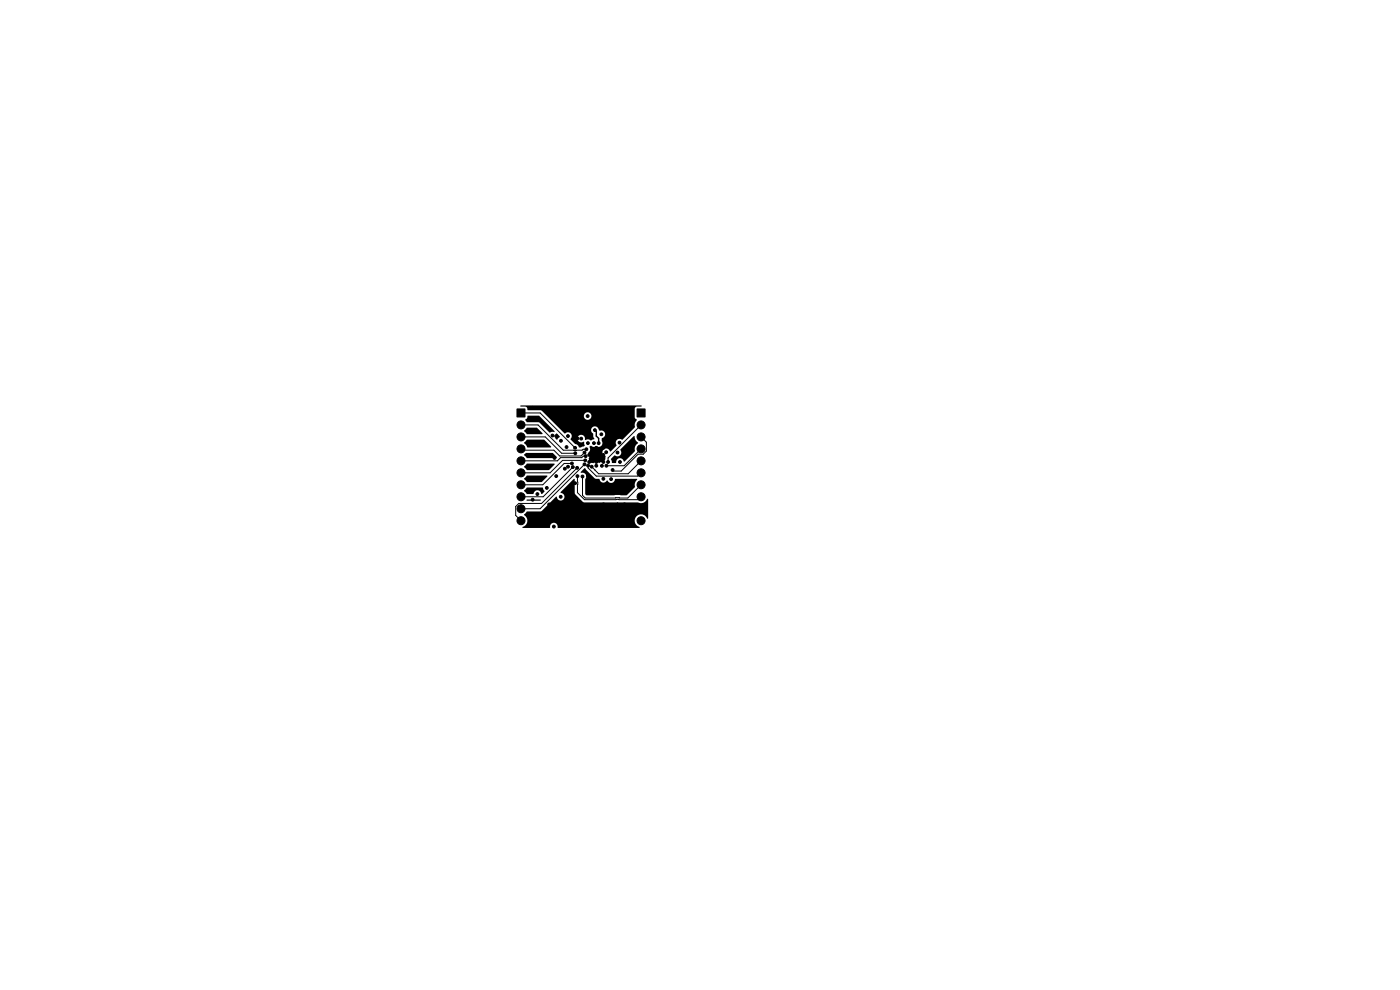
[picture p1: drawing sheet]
<svg xmlns="http://www.w3.org/2000/svg" width="297mm" height="210mm" viewBox="0 0 297 210" stroke-linecap="round" stroke-linejoin="round" font-family="sans-serif">
<g fill="#000" stroke="#000" stroke-width=".21">
<path d="M109.7 86.8h1.7v1.7h-1.7zM135.1 86.8h1.7v1.7h-1.7z"/>
<circle cx="110.5" cy="97.8" r=".85"/>
<circle cx="110.5" cy="90.1" r=".85"/>
<circle cx="110.5" cy="95.2" r=".85"/>
<circle cx="110.5" cy="92.7" r=".85"/>
<circle cx="113" cy="91.5" r=".3"/>
<circle cx="113" cy="89" r=".3"/>
<circle cx="113" cy="96.5" r=".3"/>
<circle cx="113" cy="94" r=".3"/>
<circle cx="113" cy="99" r=".3"/>
<circle cx="113" cy="86.5" r=".3"/>
<circle cx="117.2" cy="92.4" r=".3"/>
<circle cx="117.5" cy="87" r=".3"/>
<circle cx="117.6" cy="97.1" r=".3"/>
<circle cx="118" cy="92.5" r=".3"/>
<circle cx="119" cy="93.5" r=".3"/>
<circle cx="119" cy="88.5" r=".3"/>
<circle cx="119.8" cy="99.4" r=".3"/>
<circle cx="120.2" cy="94.8" r=".3"/>
<circle cx="120.5" cy="92.5" r=".3"/>
<circle cx="120.5" cy="99" r=".3"/>
<circle cx="121" cy="90" r=".3"/>
<circle cx="121.3" cy="98.3" r=".3"/>
<circle cx="121.5" cy="99.1" r=".3"/>
<circle cx="122" cy="95" r=".3"/>
<circle cx="122" cy="96.2" r=".3"/>
<circle cx="122.4" cy="99.2" r=".3"/>
<circle cx="122.5" cy="93" r=".3"/>
<circle cx="123.3" cy="93" r=".3"/>
<circle cx="124" cy="96" r=".3"/>
<circle cx="124" cy="98.5" r=".3"/>
<circle cx="124.2" cy="97.7" r=".3"/>
<circle cx="124.2" cy="96.8" r=".3"/>
<circle cx="124.4" cy="95.3" r=".3"/>
<circle cx="124.7" cy="88.3" r=".3"/>
<circle cx="124.7" cy="94" r=".3"/>
<circle cx="124.8" cy="98.8" r=".3"/>
<circle cx="125" cy="98" r=".3"/>
<circle cx="125" cy="96.5" r=".3"/>
<circle cx="125.5" cy="99" r=".3"/>
<circle cx="126" cy="94" r=".3"/>
<circle cx="126.2" cy="91.2" r=".3"/>
<circle cx="126.5" cy="95" r=".3"/>
<circle cx="126.5" cy="96.5" r=".3"/>
<circle cx="126.5" cy="98" r=".3"/>
<circle cx="126.5" cy="98.8" r=".3"/>
<circle cx="127" cy="94" r=".3"/>
<circle cx="127" cy="87.5" r=".3"/>
<circle cx="127.6" cy="92.1" r=".3"/>
<circle cx="127.7" cy="98.8" r=".3"/>
<circle cx="128" cy="95" r=".3"/>
<circle cx="128" cy="98" r=".3"/>
<circle cx="128" cy="96.5" r=".3"/>
<circle cx="128.6" cy="95.9" r=".3"/>
<circle cx="128.6" cy="98.8" r=".3"/>
<circle cx="129" cy="89" r=".3"/>
<circle cx="129" cy="98" r=".3"/>
<circle cx="130" cy="99.7" r=".3"/>
<circle cx="131" cy="96" r=".3"/>
<circle cx="131.4" cy="93.9" r=".3"/>
<circle cx="131.5" cy="98" r=".3"/>
<circle cx="132.5" cy="91" r=".3"/>
<circle cx="132.5" cy="96" r=".3"/>
<circle cx="136" cy="95.2" r=".85"/>
<circle cx="136" cy="97.8" r=".85"/>
<circle cx="136" cy="90.1" r=".85"/>
<circle cx="136" cy="92.7" r=".85"/>
<circle cx="110.5" cy="100.3" r=".85"/>
<circle cx="110.5" cy="102.8" r=".85"/>
<circle cx="110.5" cy="105.4" r=".85"/>
<circle cx="110.5" cy="110.5" r=".85"/>
<circle cx="110.5" cy="107.9" r=".85"/>
<circle cx="113" cy="101.5" r=".3"/>
<circle cx="113" cy="106" r=".3"/>
<circle cx="113" cy="104" r=".3"/>
<circle cx="113" cy="109" r=".3"/>
<circle cx="114" cy="104.8" r=".3"/>
<circle cx="116" cy="103.5" r=".3"/>
<circle cx="116.5" cy="107" r=".3"/>
<circle cx="117.5" cy="111.7" r=".3"/>
<circle cx="118" cy="101" r=".3"/>
<circle cx="118.9" cy="105.4" r=".3"/>
<circle cx="122" cy="102.5" r=".3"/>
<circle cx="122.5" cy="101" r=".3"/>
<circle cx="122.5" cy="107" r=".3"/>
<circle cx="123.6" cy="101.1" r=".3"/>
<circle cx="124.7" cy="100.9" r=".3"/>
<circle cx="128" cy="107" r=".3"/>
<circle cx="128" cy="101.6" r=".3"/>
<circle cx="129.6" cy="101.6" r=".3"/>
<circle cx="130" cy="104" r=".3"/>
<circle cx="132.5" cy="104" r=".3"/>
<circle cx="132.5" cy="107" r=".3"/>
<circle cx="134" cy="102" r=".3"/>
<circle cx="136" cy="110.5" r=".85"/>
<circle cx="136" cy="100.3" r=".85"/>
<circle cx="136" cy="102.8" r=".85"/>
<circle cx="136" cy="105.4" r=".85"/>
<circle cx="136" cy="107.9" r=".85"/>
</g>
<g fill="none" stroke="#000" stroke-width=".21">
<path d="M110.5 87.6h4.1l7.4 7.4M110.5 95.2l.3 .3h6.7l1.2 1.2h4.6l.7-.7M110.5 90.1h3.6l5.4 5.4 2.7 .1 2.2-.3M110.5 92.7h5.2l3.5 3.5h2.8M121.3 98.3h-1.6l-4.5 4.5h-4.7M121.5 99.1l-6.3 6.3h-4.7M122.4 99.2l-7.5 7.6h-4.8l-.7 .7v1.8l1.1 1.2M124 98.5l-9.4 9.4h-4.1M124.2 97.7h-4.9l-2.6 2.6h-6.2M124.2 96.8h-.5l-.3 .3h-4.5l-.7 .7h-7.7M124.8 98.8v.5l1.7 1.7h8.8l.7-.7M126.2 91.2h.1"/>
<path d="M126.2 99.7h.1M136 95.2l-3.6 3.6h-3.8M136 92.7l1.1 1.1v1.9l-.6 .6h-1.1l-3.6 3.6h-1.6l-.2-.2M136 97.8l-2.7 2.7h-6.3l-1.5-1.5M136 90.1l-7 7v.9M122.5 101v3.5l1.5 1.5h11.4l.6-.6M123.6 101.1v4l.5 .5h9.1l2.8-2.8"/>
</g>
<path d="M126.2 91.2l.3 .3v1l.5 .5v1" fill="none" stroke="#000" stroke-width=".3"/>
<g fill="#000">
<path d="M111.8 90.7h2.1l1.2 1.3-3.3 .1-.6-.7zM111.9 88.2h2.5l3.3 3.4-1.1 .2-2.2-2.2h-2.6l-.4-.6a.7 .7 0 0 0 .5-.8zM111.8 93.3h3.7l1.4 1.5-5 .1-.7-1zM111.2 96.4l.4-.3h5.6l.9 .9-.1 .2h-6.2zM111.8 98.4l5.8-.1 .1 .2-1.3 1.2h-4.6l-.6-.7zM118 92h.2l.6 .6-.6 .7-.1-.1a.48 .48 0 0 1-.1-.7zM123.2 100.1l.9-.8 2 2.2 1 .1a.94 .94 0 0 0 .7 .8 .94 .94 0 0 0 1-.5 .88 .88 0 0 0 1 .5 .88 .88 0 0 0 .7-.8h4.6v.2a1.55 1.55 0 0 0-.4 1.6l-1.8 1.7h-8.5l-.2-.3v-3.1a.88 .88 0 0 0 0-1.1 .88 .88 0 0 0-1-.3zM131.6 95.3l3-2.8a2.32 2.32 0 0 0 .7 1.5v.1a1.53 1.53 0 0 0-.6 1.6l-2.2 2.2a.93 .93 0 0 0-.8-.6 .93 .93 0 0 0-.9 .3l-.1 .6h-.9l-.2-.8 .7-.8a.88 .88 0 0 0 1.1 .1 .88 .88 0 0 0 .3-1.1zM110.4 86h25.6v.2l-1 .1-.3 .3v2l.4 .5a1.64 1.64 0 0 0-.4 1.6l-2.7 2.6a.89 .89 0 0 0-1.2 .1 .89 .89 0 0 0 0 1.2l-1.3 1.2a.9 .9 0 0 0-.8-.6 .9 .9 0 0 0-.9 .5 1.18 1.18 0 0 0 .7 1.2l-.3 1.1h-.6l-.4 .2a1.28 1.28 0 0 0-1.4 0h-.5a.98 .98 0 0 1-.3-1.4l-.2-.8a.88 .88 0 0 0 .3-1.2l.3-.3a1.14 1.14 0 0 0 1.2 .2 .82 .82 0 0 0 1-.2 .82 .82 0 0 0 .1-1v-.5a.86 .86 0 0 0 .6-1.1 .86 .86 0 0 0-1.2-.6l-.1-.2a.84 .84 0 0 0-1.3-.5 .84 .84 0 0 0 .1 1.4l.1 .7 .2 .4-.5 .2a.39 .39 0 0 1-.6-.1l-.9 .1a.81 .81 0 0 0-.8-1.1 .81 .81 0 0 0-.8 1.1 .81 .81 0 0 0 1.3 .4l.2 .9-1.1 .3-.4-.5-.5-.2-1-1a.87 .87 0 0 0 0-1.3 .87 .87 0 0 0-1.2 .1l-3.8-3.8h7.9v.1a.8 .8 0 0 0 1.2 .6 .8 .8 0 0 0 0-1.3 .8 .8 0 0 0-1.2 .6h-7.9l-1.2-1.1-2.8-.1-.4-.7-1.1-.1zM111.8 106h2.8l.1 .1-.1 .1h-2.8zM111.8 103.4h3.3l.4 .9-.6 .5a.96 .96 0 0 0-1.5-.5l-.3 .5h-1.3l-.6-.7zM111.8 100.9h4.2l.1 .1-1.2 1.3h-3.1l-.6-.7z"/>
<path d="M111.8 108.5h3l3.3-3.2a.82 .82 0 0 0 1.2 .8 .82 .82 0 0 0-.1-1.5h-.2l-.1-.2 2.9-2.8 .2 .9v2.2l1.8 1.8 11.5 .1a1.51 1.51 0 0 0 2.1-.8l.1 .1v4l-.1 .1a1.4 1.4 0 0 0-2.4-.4 1.4 1.4 0 0 0 .7 2.3l-.1 .1h-17.3a.86 .86 0 0 0-.8-1.1 .86 .86 0 0 0-.8 1.1h-5.8l-.1-.1a1.47 1.47 0 0 0 1.1-1.3 1.47 1.47 0 0 0-.7-1.4z"/>
</g>
</svg>
